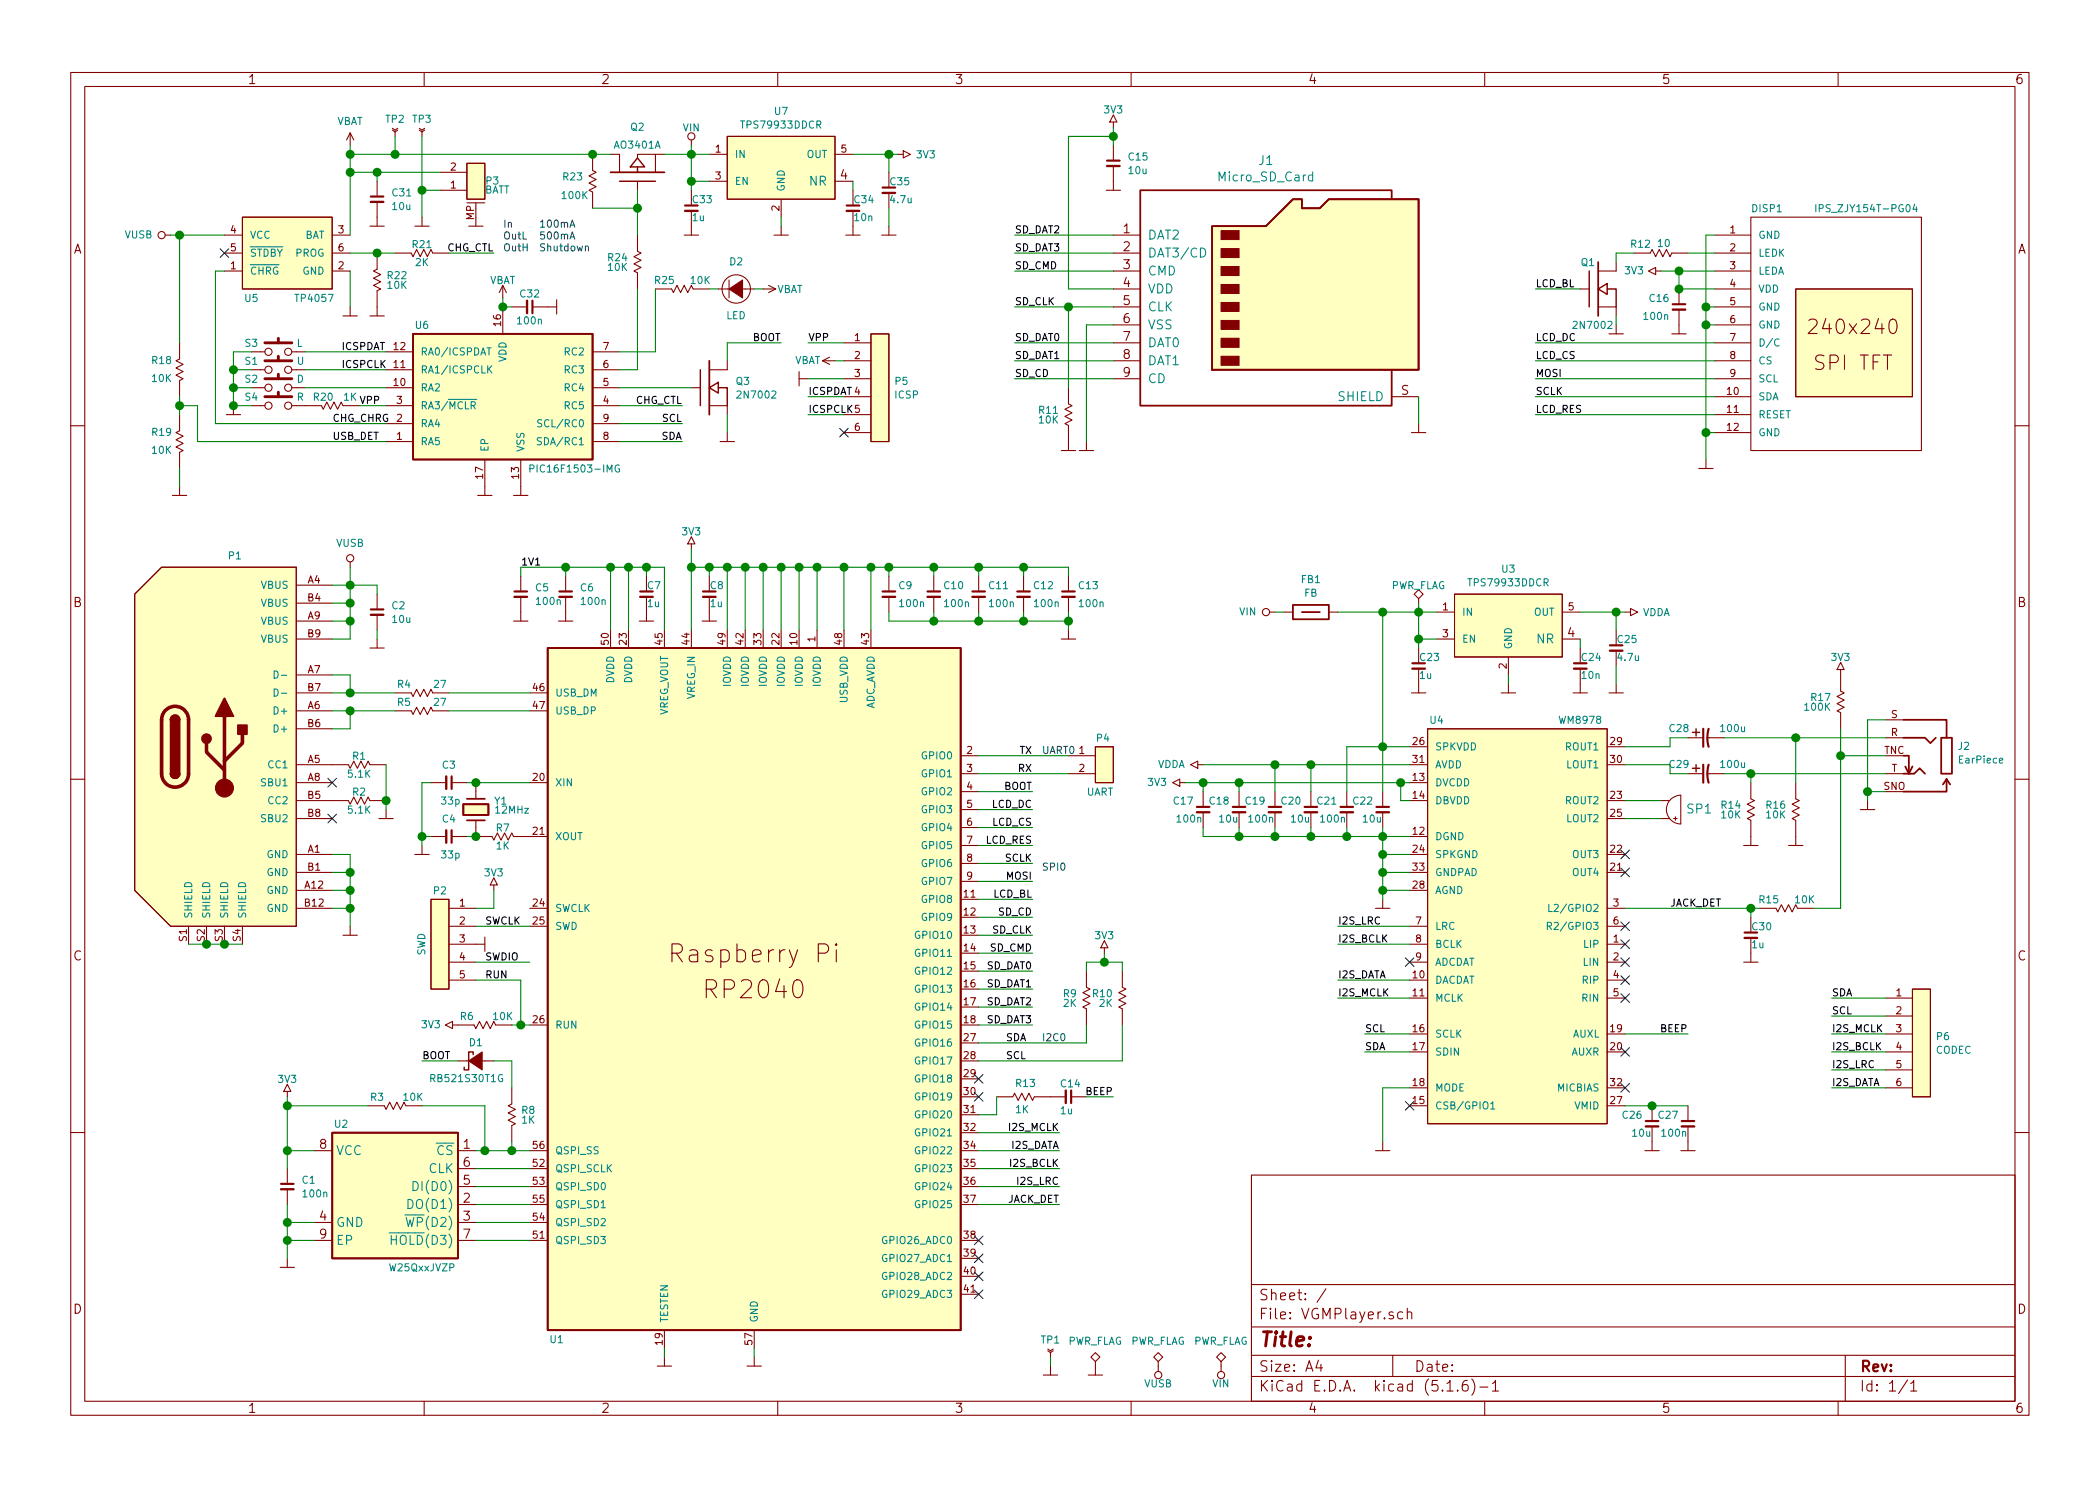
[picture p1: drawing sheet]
<svg xmlns="http://www.w3.org/2000/svg" width="297mm" height="210mm" viewBox="0 0 297 210" stroke-linecap="round" stroke-linejoin="round" font-family="sans-serif">
<defs><g id="words">
<g font-size="3.5" fill="#840000">
<text x="95.8" y="136.2">Raspberry Pi</text>
<text x="100.3" y="141.3">RP2040</text>
</g>
<g font-size="2.8" fill="#840000">
<text x="256.6" y="47.3">240x240</text>
<text x="256.8" y="52.4">SPI TFT</text>
<text x="178" y="190.5">Title:</text>
</g>
<g font-size="2.1" fill="#840000">
<text x="178" y="184">Sheet: /</text>
<text x="178" y="186.7">File: VGMPlayer.sch</text>
<text x="178" y="196.9">KiCad E.D.A. kicad (5.1.6)-1</text>
<text x="178" y="194.1">Size: A4</text>
<text x="200" y="194.1">Date:</text>
<text x="263" y="194.1">Rev:</text>
<text x="263" y="196.9">Id: 1/1</text>
</g>
<g font-size="1.8" fill="#840000">
<text x="35" y="11.9">1</text>
<text x="85" y="11.9">2</text>
<text x="135" y="11.9">3</text>
<text x="185" y="11.9">4</text>
<text x="235" y="11.9">5</text>
<text x="285" y="11.9">6</text>
<text x="118.9" y="25.4">4</text>
<text x="10.4" y="35.9">A</text>
<text x="158.9" y="33">1</text>
<text x="158.9" y="35.6">2</text>
<text x="285.4" y="35.9">A</text>
<text x="158.9" y="38.1">3</text>
<text x="158.9" y="40.6">4</text>
<text x="158.9" y="43.2">5</text>
<text x="158.9" y="45.7">6</text>
<text x="158.9" y="48.3">7</text>
<text x="158.9" y="50.8">8</text>
<text x="158.9" y="53.3">9</text>
<text x="198.2" y="55.9">S</text>
<text x="10.4" y="85.9">B</text>
<text x="285.4" y="85.9">B</text>
<text x="221.8" y="90.2">4</text>
<text x="10.4" y="135.9">C</text>
<text x="285.4" y="135.9">C</text>
<text x="45.2" y="162.6">8</text>
<text x="65.6" y="162.6">1</text>
<text x="65.6" y="167.6">5</text>
<text x="65.6" y="165.1">6</text>
<text x="45.2" y="172.7">4</text>
<text x="65.6" y="170.2">2</text>
<text x="65.6" y="172.7">3</text>
<text x="45.2" y="175.3">9</text>
<text x="65.6" y="175.3">7</text>
<text x="10.4" y="185.9">D</text>
<text x="285.4" y="185.9">D</text>
<text x="35" y="199.9">1</text>
<text x="85" y="199.9">2</text>
<text x="135" y="199.9">3</text>
<text x="185" y="199.9">4</text>
<text x="235" y="199.9">5</text>
<text x="285" y="199.9">6</text>
</g>
<g font-size="1.8" fill="#008484">
<text x="178.1" y="23.4">J1</text>
<text x="114.5" y="26.3">NR</text>
<text x="172.5" y="25.7">Micro_SD_Card</text>
<text x="162.3" y="33.9">DAT2</text>
<text x="162.3" y="36.4">DAT3/CD</text>
<text x="162.3" y="39">CMD</text>
<text x="162.3" y="41.5">VDD</text>
<text x="162.3" y="44.1">CLK</text>
<text x="162.3" y="46.6">VSS</text>
<text x="162.3" y="49.1">DAT0</text>
<text x="162.3" y="51.7">DAT1</text>
<text x="162.3" y="54.2">CD</text>
<text x="189.4" y="56.8">SHIELD</text>
<text x="217.4" y="91.1">NR</text>
<text x="238.7" y="115.1">SP1</text>
<text x="47.5" y="163.4">VCC</text>
<text x="60.6" y="166">CLK</text>
<text x="61.8" y="163.4">CS</text>
<text x="47.5" y="173.6">GND</text>
<text x="58" y="173.6">WP(D2)</text>
<text x="58.2" y="171.1">DO(D1)</text>
<text x="59.1" y="168.5">DI(D0)</text>
<text x="47.5" y="176.1">EP</text>
<text x="55.8" y="176.1">HOLD(D3)</text>
</g>
<g font-size="1.4" fill="#008484">
<text x="47.6" y="17.7">VBAT</text>
<text x="54.6" y="17.4">TP2</text>
<text x="58.4" y="17.4">TP3</text>
<text x="109.6" y="16.3">U7</text>
<text x="156.2" y="16">3V3</text>
<text x="87" y="21">AO3401A</text>
<text x="89.2" y="18.5">Q2</text>
<text x="96.6" y="18.6">VIN</text>
<text x="103.9" y="22.3">IN</text>
<text x="105.1" y="18.2">TPS79933DDCR</text>
<text x="114.1" y="22.3">OUT</text>
<text x="129.7" y="22.4">3V3</text>
<text x="159.7" y="22.7">C15</text>
<text x="55.5" y="27.8">C31</text>
<text x="55.6" y="29.7">10u</text>
<text x="68.5" y="27.4">BATT</text>
<text x="68.8" y="26.1">P3</text>
<text x="79.6" y="28.2">100K</text>
<text x="79.7" y="25.5">R23</text>
<text x="98" y="28.7">C33</text>
<text x="103.9" y="26.2">EN</text>
<text x="111" y="27.2" transform="rotate(-90 111 27.2)">GND</text>
<text x="120.9" y="28.7">C34</text>
<text x="126" y="26.2">C35</text>
<text x="126.1" y="28.7">4.7u</text>
<text x="159.7" y="24.6">10u</text>
<text x="17.7" y="33.7">VUSB</text>
<text x="35.3" y="33.8">VCC</text>
<text x="43.1" y="33.8">BAT</text>
<text x="58.4" y="35.1">R21</text>
<text x="98" y="31.3">1u</text>
<text x="120.9" y="31.3">10n</text>
<text x="230.8" y="35">R12</text>
<text x="234.6" y="34.9">10</text>
<text x="247.9" y="30">DISP1</text>
<text x="248.7" y="33.8">GND</text>
<text x="257.5" y="30">IPS_ZJY154T-PG04</text>
<text x="35.3" y="38.9">CHRG</text>
<text x="35.3" y="36.3">STDBY</text>
<text x="41.8" y="36.3">PROG</text>
<text x="42.8" y="38.9">GND</text>
<text x="54.9" y="39.5">R22</text>
<text x="54.9" y="40.9">10K</text>
<text x="58.8" y="37.6">2K</text>
<text x="69.2" y="40.2">VBAT</text>
<text x="86.1" y="37">R24</text>
<text x="86.1" y="38.3">10K</text>
<text x="92.7" y="40.2">R25</text>
<text x="97.8" y="40.2">10K</text>
<text x="103.3" y="37.5">D2</text>
<text x="109.8" y="41.4">VBAT</text>
<text x="223.7" y="37.6">Q1</text>
<text x="229.9" y="38.8">3V3</text>
<text x="248.7" y="36.3">LEDK</text>
<text x="248.7" y="38.9">LEDA</text>
<text x="248.7" y="41.4">VDD</text>
<text x="34.7" y="42.7">U5</text>
<text x="42" y="42.7">TP4057</text>
<text x="58.8" y="46.5">U6</text>
<text x="73.3" y="45.9">100n</text>
<text x="73.6" y="42.1">C32</text>
<text x="102.7" y="45.2">LED</text>
<text x="222.8" y="46.5">2N7002</text>
<text x="232.6" y="45.3">100n</text>
<text x="233.4" y="42.7">C16</text>
<text x="248.7" y="43.9">GND</text>
<text x="248.7" y="46.5">GND</text>
<text x="21.6" y="51.5">R18</text>
<text x="34.7" y="51.6">S1</text>
<text x="34.7" y="49.1">S3</text>
<text x="42" y="49.1">L</text>
<text x="42" y="51.6">U</text>
<text x="59.4" y="52.8">RA1/ICSPCLK</text>
<text x="59.4" y="50.3">RA0/ICSPDAT</text>
<text x="71.6" y="51.3" transform="rotate(-90 71.6 51.3)">VDD</text>
<text x="80" y="52.8">RC3</text>
<text x="80" y="50.3">RC2</text>
<text x="112.3" y="51.5">VBAT</text>
<text x="248.7" y="49">D/C</text>
<text x="248.7" y="51.6">CS</text>
<text x="21.6" y="54">10K</text>
<text x="34.7" y="54.1">S2</text>
<text x="34.7" y="56.7">S4</text>
<text x="42" y="54.1">D</text>
<text x="42" y="56.7">R</text>
<text x="44.4" y="56.7">R20</text>
<text x="48.6" y="56.7">1K</text>
<text x="59.4" y="55.4">RA2</text>
<text x="59.4" y="57.9">RA3/MCLR</text>
<text x="80" y="57.9">RC5</text>
<text x="80" y="55.4">RC4</text>
<text x="104.1" y="54.5">Q3</text>
<text x="104.5" y="56.4">2N7002</text>
<text x="126.6" y="56.4">ICSP</text>
<text x="126.6" y="54.5">P5</text>
<text x="147" y="58.5">R11</text>
<text x="147" y="59.9">10K</text>
<text x="248.7" y="56.6">SDA</text>
<text x="248.7" y="59.2">RESET</text>
<text x="248.7" y="54.1">SCL</text>
<text x="21.6" y="61.7">R19</text>
<text x="21.6" y="64.2">10K</text>
<text x="59.4" y="63">RA5</text>
<text x="59.4" y="60.4">RA4</text>
<text x="69.1" y="64" transform="rotate(-90 69.1 64)">EP</text>
<text x="74.2" y="64" transform="rotate(-90 74.2 64)">VSS</text>
<text x="76.6" y="63">SDA/RC1</text>
<text x="76.8" y="60.4">SCL/RC0</text>
<text x="248.7" y="61.7">GND</text>
<text x="75.7" y="66.8">PIC16F1503-IMG</text>
<text x="47.6" y="77.4">VUSB</text>
<text x="96.5" y="75.7">3V3</text>
<text x="32.4" y="79.1">P1</text>
<text x="37" y="83.3">VBUS</text>
<text x="75.8" y="83.7">C5</text>
<text x="82.1" y="83.7">C6</text>
<text x="91.6" y="83.4">C7</text>
<text x="100.5" y="83.4">C8</text>
<text x="127.2" y="83.4">C9</text>
<text x="133.6" y="83.4">C10</text>
<text x="140" y="83.4">C11</text>
<text x="146.3" y="83.4">C12</text>
<text x="152.7" y="83.4">C13</text>
<text x="184.1" y="82.5">FB1</text>
<text x="196.7" y="83.4">PWR_FLAG</text>
<text x="208" y="83">TPS79933DDCR</text>
<text x="212.5" y="81">U3</text>
<text x="37" y="88.4">VBUS</text>
<text x="37" y="85.8">VBUS</text>
<text x="55.5" y="86.2">C2</text>
<text x="55.6" y="88.1">10u</text>
<text x="76" y="85.6">100n</text>
<text x="82.3" y="85.6">100n</text>
<text x="91.6" y="85.9">1u</text>
<text x="100.5" y="85.9">1u</text>
<text x="127.4" y="85.9">100n</text>
<text x="133.7" y="85.9">100n</text>
<text x="140.1" y="85.9">100n</text>
<text x="146.4" y="85.9">100n</text>
<text x="152.8" y="85.9">100n</text>
<text x="175.3" y="87.1">VIN</text>
<text x="184.5" y="84.4">FB</text>
<text x="206.8" y="87.1">IN</text>
<text x="217" y="87.1">OUT</text>
<text x="232.3" y="87.2">VDDA</text>
<text x="37" y="90.9">VBUS</text>
<text x="200.9" y="93.5">C23</text>
<text x="206.8" y="90.9">EN</text>
<text x="213.9" y="91.9" transform="rotate(-90 213.9 91.9)">GND</text>
<text x="223.8" y="93.5">C24</text>
<text x="228.9" y="91">C25</text>
<text x="228.9" y="93.5">4.7u</text>
<text x="259.1" y="93.5">3V3</text>
<text x="39" y="101.1">D+</text>
<text x="56.3" y="99.9">R5</text>
<text x="56.3" y="97.3">R4</text>
<text x="61.4" y="99.9">27</text>
<text x="61.4" y="97.3">27</text>
<text x="78.5" y="98.5">USB_DM</text>
<text x="78.5" y="101.1">USB_DP</text>
<text x="86.9" y="96.7" transform="rotate(-90 86.9 96.7)">DVDD</text>
<text x="89.4" y="96.7" transform="rotate(-90 89.4 96.7)">DVDD</text>
<text x="94.5" y="101.4" transform="rotate(-90 94.5 101.4)">VREG_VOUT</text>
<text x="98.3" y="98.9" transform="rotate(-90 98.3 98.9)">VREG_IN</text>
<text x="103.4" y="97.2" transform="rotate(-90 103.4 97.2)">IOVDD</text>
<text x="105.9" y="97.2" transform="rotate(-90 105.9 97.2)">IOVDD</text>
<text x="108.5" y="97.2" transform="rotate(-90 108.5 97.2)">IOVDD</text>
<text x="111" y="97.2" transform="rotate(-90 111 97.2)">IOVDD</text>
<text x="113.5" y="97.2" transform="rotate(-90 113.5 97.2)">IOVDD</text>
<text x="116.1" y="97.2" transform="rotate(-90 116.1 97.2)">IOVDD</text>
<text x="119.9" y="99.5" transform="rotate(-90 119.9 99.5)">USB_VDD</text>
<text x="123.7" y="100.6" transform="rotate(-90 123.7 100.6)">ADC_AVDD</text>
<text x="200.9" y="96.1">1u</text>
<text x="223.8" y="96.1">10n</text>
<text x="255.4" y="100.6">100K</text>
<text x="256.2" y="99.2">R17</text>
<text x="39" y="103.6">D+</text>
<text x="49.9" y="107.5">R1</text>
<text x="130.6" y="107.4">GPIO0</text>
<text x="155.1" y="104.9">P4</text>
<text x="202.3" y="102.4">U4</text>
<text x="202.9" y="106.2">SPKVDD</text>
<text x="220.7" y="102.4">WM8978</text>
<text x="221.5" y="106.2">ROUT1</text>
<text x="236.2" y="103.6">C28</text>
<text x="243.5" y="103.6">100u</text>
<text x="277" y="106.1">J2</text>
<text x="37.1" y="111.2">SBU1</text>
<text x="38.1" y="108.7">CC1</text>
<text x="38.1" y="113.8">CC2</text>
<text x="49.3" y="110">5.1K</text>
<text x="49.9" y="112.6">R2</text>
<text x="62.5" y="113.8">33p</text>
<text x="62.6" y="108.8">C3</text>
<text x="70" y="113.8">Y1</text>
<text x="78.5" y="111.2">XIN</text>
<text x="130.6" y="110">GPIO1</text>
<text x="130.6" y="112.5">GPIO2</text>
<text x="153.6" y="112.6">UART</text>
<text x="162.4" y="111.2">3V3</text>
<text x="163.7" y="108.7">VDDA</text>
<text x="166.1" y="113.8">C17</text>
<text x="171.1" y="113.8">C18</text>
<text x="176.2" y="113.8">C19</text>
<text x="181.3" y="113.8">C20</text>
<text x="186.4" y="113.8">C21</text>
<text x="191.5" y="113.8">C22</text>
<text x="202.9" y="111.2">DVCDD</text>
<text x="202.9" y="113.8">DBVDD</text>
<text x="202.9" y="108.7">AVDD</text>
<text x="221.5" y="113.8">ROUT2</text>
<text x="221.7" y="108.7">LOUT1</text>
<text x="236.2" y="108.7">C29</text>
<text x="243.5" y="108.7">100u</text>
<text x="277.2" y="108">EarPiece</text>
<text x="37.1" y="116.3">SBU2</text>
<text x="49.3" y="115.1">5.1K</text>
<text x="62.6" y="116.4">C4</text>
<text x="70.2" y="115.1">12MHz</text>
<text x="70.2" y="117.6">R7</text>
<text x="78.5" y="118.9">XOUT</text>
<text x="130.6" y="115.1">GPIO3</text>
<text x="130.6" y="117.6">GPIO4</text>
<text x="166.6" y="116.4">100n</text>
<text x="172.5" y="116.4">10u</text>
<text x="176.8" y="116.4">100n</text>
<text x="182.7" y="116.4">10u</text>
<text x="186.9" y="116.4">100n</text>
<text x="192.9" y="116.4">10u</text>
<text x="202.9" y="118.9">DGND</text>
<text x="221.7" y="116.3">LOUT2</text>
<text x="243.5" y="114.4">R14</text>
<text x="243.5" y="115.8">10K</text>
<text x="249.9" y="114.4">R16</text>
<text x="249.9" y="115.8">10K</text>
<text x="37.7" y="121.4">GND</text>
<text x="37.7" y="123.9">GND</text>
<text x="62.5" y="121.5">33p</text>
<text x="68.6" y="124">3V3</text>
<text x="70.2" y="120.2">1K</text>
<text x="130.6" y="120.1">GPIO5</text>
<text x="130.6" y="122.7">GPIO6</text>
<text x="130.6" y="125.2">GPIO7</text>
<text x="202.9" y="121.4">SPKGND</text>
<text x="202.9" y="123.9">GNDPAD</text>
<text x="222.5" y="123.9">OUT4</text>
<text x="222.5" y="121.4">OUT3</text>
<text x="27.2" y="130" transform="rotate(-90 27.2 130)">SHIELD</text>
<text x="29.7" y="130" transform="rotate(-90 29.7 130)">SHIELD</text>
<text x="32.3" y="130" transform="rotate(-90 32.3 130)">SHIELD</text>
<text x="34.8" y="130" transform="rotate(-90 34.8 130)">SHIELD</text>
<text x="37.7" y="126.5">GND</text>
<text x="37.7" y="129">GND</text>
<text x="61.4" y="126.5">P2</text>
<text x="78.5" y="129">SWCLK</text>
<text x="78.5" y="131.6">SWD</text>
<text x="130.6" y="127.8">GPIO8</text>
<text x="130.6" y="130.3">GPIO9</text>
<text x="202.9" y="126.5">AGND</text>
<text x="202.9" y="131.6">LRC</text>
<text x="219.8" y="131.6">R2/GPIO3</text>
<text x="219.9" y="129">L2/GPIO2</text>
<text x="247.9" y="131.6">C30</text>
<text x="248.9" y="127.8">R15</text>
<text x="254" y="127.8">10K</text>
<text x="60.1" y="135.2" transform="rotate(-90 60.1 135.2)">SWD</text>
<text x="129.8" y="132.8">GPIO10</text>
<text x="129.8" y="135.4">GPIO11</text>
<text x="129.8" y="137.9">GPIO12</text>
<text x="155" y="132.9">3V3</text>
<text x="202.9" y="134.1">BCLK</text>
<text x="202.9" y="136.6">ADCDAT</text>
<text x="224" y="136.6">LIN</text>
<text x="224.1" y="134.1">LIP</text>
<text x="247.9" y="134.2">1u</text>
<text x="129.8" y="140.5">GPIO13</text>
<text x="129.8" y="143">GPIO14</text>
<text x="150.4" y="141.1">R9</text>
<text x="150.4" y="142.5">2K</text>
<text x="154.6" y="141.1">R10</text>
<text x="155.5" y="142.5">2K</text>
<text x="202.9" y="139.2">DACDAT</text>
<text x="202.9" y="141.7">MCLK</text>
<text x="223.9" y="141.7">RIN</text>
<text x="224" y="139.2">RIP</text>
<text x="59.7" y="145.5">3V3</text>
<text x="65.2" y="144.3">R6</text>
<text x="66.4" y="148">D1</text>
<text x="69.8" y="144.3">10K</text>
<text x="78.5" y="145.5">RUN</text>
<text x="129.8" y="145.5">GPIO15</text>
<text x="129.8" y="148.1">GPIO16</text>
<text x="202.9" y="146.8">SCLK</text>
<text x="202.9" y="149.3">SDIN</text>
<text x="222.3" y="149.3">AUXR</text>
<text x="222.5" y="146.8">AUXL</text>
<text x="273.8" y="149.1">CODEC</text>
<text x="274" y="147.2">P6</text>
<text x="39.4" y="153.2">3V3</text>
<text x="52.5" y="155.7">R3</text>
<text x="57.1" y="155.7">10K</text>
<text x="61.2" y="153.1">RB521S30T1G</text>
<text x="129.8" y="150.6">GPIO17</text>
<text x="129.8" y="153.2">GPIO18</text>
<text x="129.8" y="155.7">GPIO19</text>
<text x="143.8" y="153.8">R13</text>
<text x="150.1" y="153.8">C14</text>
<text x="202.9" y="154.4">MODE</text>
<text x="220.3" y="154.4">MICBIAS</text>
<text x="47.4" y="159.6">U2</text>
<text x="73.8" y="157.6">R8</text>
<text x="73.8" y="159">1K</text>
<text x="129.8" y="158.2">GPIO20</text>
<text x="129.8" y="160.8">GPIO21</text>
<text x="143.7" y="157.5">1K</text>
<text x="150.1" y="157.7">1u</text>
<text x="202.9" y="157">CSB/GPIO1</text>
<text x="222.8" y="157">VMID</text>
<text x="229.6" y="158.3">C26</text>
<text x="231" y="160.8">10u</text>
<text x="234.6" y="158.3">C27</text>
<text x="235.2" y="160.8">100n</text>
<text x="42.8" y="167.5">C1</text>
<text x="78.5" y="165.9">QSPI_SCLK</text>
<text x="78.5" y="163.3">QSPI_SS</text>
<text x="129.8" y="163.3">GPIO22</text>
<text x="129.8" y="165.9">GPIO23</text>
<text x="43" y="169.4">100n</text>
<text x="78.5" y="168.4">QSPI_SD0</text>
<text x="78.5" y="173.5">QSPI_SD2</text>
<text x="78.5" y="170.9">QSPI_SD1</text>
<text x="129.8" y="168.4">GPIO24</text>
<text x="129.8" y="170.9">GPIO25</text>
<text x="55.1" y="179.9">W25QxxJVZP</text>
<text x="78.5" y="176">QSPI_SD3</text>
<text x="125.1" y="176">GPIO26_ADC0</text>
<text x="125.1" y="178.6">GPIO27_ADC1</text>
<text x="125.1" y="181.1">GPIO28_ADC2</text>
<text x="125.1" y="183.6">GPIO29_ADC3</text>
<text x="77.9" y="190">U1</text>
<text x="94.5" y="187.2" transform="rotate(-90 94.5 187.2)">TESTEN</text>
<text x="107.2" y="187.2" transform="rotate(-90 107.2 187.2)">GND</text>
<text x="147.3" y="190.1">TP1</text>
<text x="151" y="190.3">PWR_FLAG</text>
<text x="159.9" y="190.3">PWR_FLAG</text>
<text x="168.8" y="190.3">PWR_FLAG</text>
<text x="161.9" y="196.3">VUSB</text>
<text x="171.5" y="196.3">VIN</text>
</g>
<g font-size="1.4" fill="#840000">
<text x="101.2" y="21.6">1</text>
<text x="119" y="21.6">5</text>
<text x="63.8" y="26.7">1</text>
<text x="63.8" y="24.1">2</text>
<text x="101.2" y="25.4">3</text>
<text x="110.2" y="29.8" transform="rotate(-90 110.2 29.8)">2</text>
<text x="32.6" y="33">4</text>
<text x="32.6" y="35.6">5</text>
<text x="47.9" y="33">3</text>
<text x="47.9" y="35.6">6</text>
<text x="67.1" y="31.2" transform="rotate(-90 67.1 31.2)">MP</text>
<text x="244.7" y="33">1</text>
<text x="244.7" y="35.6">2</text>
<text x="32.6" y="38.1">1</text>
<text x="47.9" y="38.1">2</text>
<text x="244.7" y="38.1">3</text>
<text x="244.7" y="40.6">4</text>
<text x="70.9" y="46.1" transform="rotate(-90 70.9 46.1)">16</text>
<text x="244.7" y="43.2">5</text>
<text x="244.7" y="45.7">6</text>
<text x="55.7" y="52.1">11</text>
<text x="55.7" y="49.5">12</text>
<text x="85.3" y="52.1">6</text>
<text x="85.3" y="49.5">7</text>
<text x="120.9" y="48.3">1</text>
<text x="120.9" y="50.8">2</text>
<text x="120.9" y="53.3">3</text>
<text x="244.7" y="48.3">7</text>
<text x="244.7" y="50.8">8</text>
<text x="244.7" y="53.3">9</text>
<text x="55.7" y="54.6">10</text>
<text x="56.1" y="59.7">2</text>
<text x="56.1" y="57.1">3</text>
<text x="85.3" y="57.1">4</text>
<text x="85.3" y="54.6">5</text>
<text x="85.3" y="59.7">9</text>
<text x="244.3" y="55.9">10</text>
<text x="244.3" y="58.4">11</text>
<text x="56.1" y="62.2">1</text>
<text x="85.3" y="62.2">8</text>
<text x="120.9" y="61">6</text>
<text x="244.3" y="61">12</text>
<text x="68.3" y="67.7" transform="rotate(-90 68.3 67.7)">17</text>
<text x="73.4" y="67.7" transform="rotate(-90 73.4 67.7)">13</text>
<text x="43.6" y="82.5">A4</text>
<text x="43.6" y="87.6">A9</text>
<text x="43.6" y="85.1">B4</text>
<text x="204.1" y="86.4">1</text>
<text x="221.9" y="86.4">5</text>
<text x="43.6" y="95.2">A7</text>
<text x="43.6" y="90.2">B9</text>
<text x="86.1" y="91.2" transform="rotate(-90 86.1 91.2)">50</text>
<text x="88.6" y="91.2" transform="rotate(-90 88.6 91.2)">23</text>
<text x="93.7" y="91.2" transform="rotate(-90 93.7 91.2)">45</text>
<text x="97.5" y="91.2" transform="rotate(-90 97.5 91.2)">44</text>
<text x="102.6" y="91.2" transform="rotate(-90 102.6 91.2)">49</text>
<text x="105.2" y="91.2" transform="rotate(-90 105.2 91.2)">42</text>
<text x="107.7" y="91.2" transform="rotate(-90 107.7 91.2)">33</text>
<text x="110.2" y="91.2" transform="rotate(-90 110.2 91.2)">22</text>
<text x="112.8" y="91.2" transform="rotate(-90 112.8 91.2)">10</text>
<text x="115.3" y="90.8" transform="rotate(-90 115.3 90.8)">1</text>
<text x="119.1" y="91.2" transform="rotate(-90 119.1 91.2)">48</text>
<text x="122.9" y="91.2" transform="rotate(-90 122.9 91.2)">43</text>
<text x="204.1" y="90.2">3</text>
<text x="213.1" y="94.6" transform="rotate(-90 213.1 94.6)">2</text>
<text x="43.6" y="100.3">A6</text>
<text x="43.6" y="97.8">B7</text>
<text x="75.4" y="97.8">46</text>
<text x="75.4" y="100.3">47</text>
<text x="267.5" y="101.6">S</text>
<text x="43.6" y="107.9">A5</text>
<text x="43.6" y="102.9">B6</text>
<text x="136.8" y="106.7">2</text>
<text x="152.7" y="106.7">1</text>
<text x="199.9" y="105.4">26</text>
<text x="199.9" y="107.9">31</text>
<text x="227.8" y="105.4">29</text>
<text x="227.8" y="107.9">30</text>
<text x="266.5" y="106.7">TNC</text>
<text x="267.5" y="104.1">R</text>
<text x="43.6" y="110.5">A8</text>
<text x="43.6" y="113">B5</text>
<text x="75.4" y="110.5">20</text>
<text x="136.8" y="109.2">3</text>
<text x="136.8" y="111.8">4</text>
<text x="152.7" y="109.2">2</text>
<text x="199.9" y="110.5">13</text>
<text x="199.9" y="113">14</text>
<text x="227.8" y="113">23</text>
<text x="266.4" y="111.8">SNO</text>
<text x="267.5" y="109.2">T</text>
<text x="43.6" y="115.6">B8</text>
<text x="75.4" y="118.1">21</text>
<text x="136.8" y="114.3">5</text>
<text x="136.8" y="116.8">6</text>
<text x="136.8" y="119.4">7</text>
<text x="199.9" y="118.1">12</text>
<text x="227.8" y="115.6">25</text>
<text x="43.2" y="125.7">A12</text>
<text x="43.6" y="120.6">A1</text>
<text x="43.6" y="123.2">B1</text>
<text x="136.8" y="121.9">8</text>
<text x="136.8" y="124.5">9</text>
<text x="199.9" y="120.6">24</text>
<text x="199.9" y="125.7">28</text>
<text x="199.9" y="123.2">33</text>
<text x="227.8" y="123.2">21</text>
<text x="227.8" y="120.6">22</text>
<text x="43.2" y="128.3">B12</text>
<text x="65" y="128.3">1</text>
<text x="65" y="130.8">2</text>
<text x="75.4" y="128.3">24</text>
<text x="75.4" y="130.8">25</text>
<text x="136.4" y="127">11</text>
<text x="136.4" y="129.5">12</text>
<text x="200.3" y="130.8">7</text>
<text x="228.2" y="128.3">3</text>
<text x="228.2" y="130.8">6</text>
<text x="26.4" y="133.2" transform="rotate(-90 26.4 133.2)">S1</text>
<text x="29" y="133.2" transform="rotate(-90 29 133.2)">S2</text>
<text x="31.5" y="133.2" transform="rotate(-90 31.5 133.2)">S3</text>
<text x="34" y="133.2" transform="rotate(-90 34 133.2)">S4</text>
<text x="65" y="133.3">3</text>
<text x="65" y="135.9">4</text>
<text x="136.4" y="132.1">13</text>
<text x="136.4" y="134.6">14</text>
<text x="136.4" y="137.2">15</text>
<text x="200.3" y="133.3">8</text>
<text x="200.3" y="135.9">9</text>
<text x="228.2" y="133.3">1</text>
<text x="228.2" y="135.9">2</text>
<text x="65" y="138.4">5</text>
<text x="136.4" y="139.7">16</text>
<text x="136.4" y="142.2">17</text>
<text x="199.9" y="138.4">10</text>
<text x="199.9" y="141">11</text>
<text x="228.2" y="138.4">4</text>
<text x="228.2" y="141">5</text>
<text x="268.2" y="141">1</text>
<text x="268.2" y="143.5">2</text>
<text x="75.4" y="144.8">26</text>
<text x="136.4" y="144.8">18</text>
<text x="136.4" y="147.3">27</text>
<text x="136.4" y="149.9">28</text>
<text x="199.9" y="146">16</text>
<text x="199.9" y="148.6">17</text>
<text x="227.8" y="146">19</text>
<text x="227.8" y="148.6">20</text>
<text x="268.2" y="146">3</text>
<text x="268.2" y="148.6">4</text>
<text x="136.4" y="152.4">29</text>
<text x="136.4" y="154.9">30</text>
<text x="199.9" y="153.7">18</text>
<text x="227.8" y="153.7">32</text>
<text x="268.2" y="151.1">5</text>
<text x="268.2" y="153.7">6</text>
<text x="136.4" y="157.5">31</text>
<text x="136.4" y="160">32</text>
<text x="199.9" y="156.2">15</text>
<text x="227.8" y="156.2">27</text>
<text x="75.4" y="165.1">52</text>
<text x="75.4" y="167.6">53</text>
<text x="75.4" y="162.6">56</text>
<text x="136.4" y="162.6">34</text>
<text x="136.4" y="165.1">35</text>
<text x="136.4" y="167.6">36</text>
<text x="75.4" y="172.7">54</text>
<text x="75.4" y="170.2">55</text>
<text x="136.4" y="170.2">37</text>
<text x="75.4" y="175.3">51</text>
<text x="136.4" y="175.3">38</text>
<text x="136.4" y="177.8">39</text>
<text x="136.4" y="180.3">40</text>
<text x="136.4" y="182.9">41</text>
<text x="93.7" y="190.3" transform="rotate(-90 93.7 190.3)">19</text>
<text x="106.4" y="190.3" transform="rotate(-90 106.4 190.3)">57</text>
</g>
<g font-size="1.4">
<text x="63.2" y="35.6">CHG_CTL</text>
<text x="143.5" y="33">SD_DAT2</text>
<text x="143.5" y="35.6">SD_DAT3</text>
<text x="143.5" y="38.1">SD_CMD</text>
<text x="217.2" y="40.6">LCD_BL</text>
<text x="143.5" y="43.2">SD_CLK</text>
<text x="48.3" y="52.1">ICSPCLK</text>
<text x="48.3" y="49.5">ICSPDAT</text>
<text x="106.4" y="48.3">BOOT</text>
<text x="114.3" y="48.3">VPP</text>
<text x="143.5" y="48.3">SD_DAT0</text>
<text x="143.5" y="53.3">SD_CD</text>
<text x="143.5" y="50.8">SD_DAT1</text>
<text x="217.2" y="53.3">MOSI</text>
<text x="217.2" y="48.3">LCD_DC</text>
<text x="217.2" y="50.8">LCD_CS</text>
<text x="47" y="59.7">CHG_CHRG</text>
<text x="50.8" y="57.1">VPP</text>
<text x="89.8" y="57.1">CHG_CTL</text>
<text x="93.7" y="59.7">SCL</text>
<text x="114.3" y="55.9">ICSPDAT 4</text>
<text x="114.3" y="58.4">ICSPCLK 5</text>
<text x="217.2" y="58.4">LCD_RES</text>
<text x="217.2" y="55.9">SCLK</text>
<text x="47" y="62.2">USB_DET</text>
<text x="93.5" y="62.2">SDA</text>
<text x="73.7" y="80">1V1</text>
<text x="144.2" y="106.7">TX</text>
<text x="142" y="111.8">BOOT</text>
<text x="144.1" y="109.2">RX</text>
<text x="139.4" y="119.4">LCD_RES</text>
<text x="140.3" y="114.3">LCD_DC</text>
<text x="140.4" y="116.8">LCD_CS</text>
<text x="142.2" y="121.9">SCLK</text>
<text x="142.4" y="124.5">MOSI</text>
<text x="68.6" y="130.8">SWCLK</text>
<text x="140.5" y="127">LCD_BL</text>
<text x="141.2" y="129.5">SD_CD</text>
<text x="189.2" y="130.8">I2S_LRC</text>
<text x="236.2" y="128.3">JACK_DET</text>
<text x="68.6" y="135.9">SWDIO</text>
<text x="139.6" y="137.2">SD_DAT0</text>
<text x="140.1" y="134.6">SD_CMD</text>
<text x="140.4" y="132.1">SD_CLK</text>
<text x="189.2" y="133.3">I2S_BCLK</text>
<text x="68.6" y="138.4">RUN</text>
<text x="139.6" y="139.7">SD_DAT1</text>
<text x="139.6" y="142.2">SD_DAT2</text>
<text x="189.2" y="138.4">I2S_DATA</text>
<text x="189.2" y="141">I2S_MCLK</text>
<text x="259.1" y="143.5">SCL</text>
<text x="259.1" y="141">SDA</text>
<text x="59.7" y="149.9">BOOT</text>
<text x="139.6" y="144.8">SD_DAT3</text>
<text x="142.2" y="147.3">SDA</text>
<text x="142.2" y="149.9">SCL</text>
<text x="193" y="146">SCL</text>
<text x="193" y="148.6">SDA</text>
<text x="234.9" y="146">BEEP</text>
<text x="259.1" y="148.6">I2S_BCLK</text>
<text x="259.1" y="146">I2S_MCLK</text>
<text x="153.6" y="154.9">BEEP</text>
<text x="259.1" y="151.1">I2S_LRC</text>
<text x="259.1" y="153.7">I2S_DATA</text>
<text x="142.9" y="160">I2S_MCLK</text>
<text x="143" y="165.1">I2S_BCLK</text>
<text x="143" y="162.6">I2S_DATA</text>
<text x="144" y="167.6">I2S_LRC</text>
<text x="142.4" y="170.2">JACK_DET</text>
</g>
<g font-size="1.4" fill="#0000c2">
<text x="71.1" y="32.2">In</text>
<text x="71.1" y="33.9">OutL</text>
<text x="71.1" y="35.6">OutH</text>
<text x="76.2" y="32.2">100mA</text>
<text x="76.2" y="33.9">500mA</text>
<text x="76.2" y="35.6">Shutdown</text>
<text x="147.3" y="106.7">UART0</text>
<text x="147.3" y="123.2">SPI0</text>
<text x="147.3" y="147.3">I2C0</text>
</g>
</g></defs>
<g fill="none" stroke="#840000" stroke-width=".15">
<path d="M10 10.3h277v189.9h-277zM12 12.2h273v186.1h-273zM49 19.8l.5-1 .5 1M49.5 18.8v1.8M55.5 18.4l.4 .3M55.5 18.2l.4 .2 .4-.2M55.9 18.7v.6M56.3 18.4l-.4 .3M59.3 18.4l.4 .3M59.3 18.2l.4 .2 .4-.2M59.7 18.7v.6M60 10.3v1.9"/>
<path d="M60.1 18.4l-.4 .3M97.8 19.8v.8M102.9 19.3h15.2v8.9h-15.2zM110 10.3v1.9M157.5 16.3l.5 1h-1zM157.5 17.3v.7M160 10.3v1.9M210 10.3v1.9M260 10.3v1.9M23.4 33.3h.7M31.7 33.3h2.6M31.7 35.8h2.6"/>
<path d="M31.7 38.3h2.6M34.3 30.7h12.7v10.2h-12.7zM47 33.3h2.5M47 35.8h2.5M47 38.3h2.5M52.3 32h2.1M53.3 35.8v2.3l-.5 .2 1 .6-1 .5 1 .5-1 .5 1 .5-.5 .2v3.6M53.3 25.6v2.1M53.3 28.7v3.3M55.9 35.8h2.3l.2 .5 .5-1 .5 1 .5-1 .6 1 .5-1 .2 .5h2.3M58.7 32h2M59.7 30.7v1.3"/>
<path d="M62.2 26.9h3.8M62.2 24.4h3.8M66 23.1h2.6v5.1h-2.6zM66 28.7h2.6M66.3 32h2M67.3 30.7v1.3M83.8 21.8v2.3l.5 .3-1 .5 1 .5-1 .5 1 .5-1 .5 .5 .3v2.3M86.4 21.8h1.2v2.6M90.2 33.3v2.3l.5 .2-1 .5 1 .5-1 .5 1 .5-1 .5 .5 .3v2.3M90.2 25.6v1.3M92.7 21.8h-2.5v.5M92.7 21.8h1.3"/>
<path d="M92.7 21.8v2.6M96.8 33.3h2M97.8 26.9v2.1M97.8 30v3.3M100.3 21.8h2.6M100.3 25.6h2.6M103.1 39.6v2.6M109.5 33.3h2M110.5 28.2v2.5M110.5 32v1.3M118.1 21.8h2.5M118.1 25.6h2.5"/>
<path d="M119.6 33.3h2.1M120.6 26.9v2.1M120.6 30v3.3M124.7 33.3h2M125.7 24.4v2M125.7 27.4v2.1M125.7 32v1.3M127 21.8h.8M127.8 21.3l1 .5-1 .5zM156.5 26.9h2M157.5 33.3h3.8M157.5 35.8h3.8"/>
<path d="M157.5 20.6v2M157.5 23.6v3.3M157.5 38.3h3.8M228.6 37.1v1.2h-2.5M231.1 35.8h2.3l.3-.5 .5 1 .5-1 .5 1 .5-1 .5 1 .3-.5h2.3M233.2 38.3l1-.5v1.1zM234.2 38.3h.7M242.6 33.3h5M242.6 35.8h5M242.6 38.3h5M247.6 30.7h24.2v33h-24.2zM25.4 48.5v2.3l-.5 .2 1 .6-1 .5 1 .5-1 .5 1 .5-.5 .2v2.3"/>
<path d="M25.4 58.7v2.3l-.5 .2 1 .5-1 .5 1 .5-1 .5 1 .5-.5 .3v2.3M32 58.7h2M33 57.4v1.3M35.6 57.4h1.9M35.6 52.3h1.9M35.6 54.9h1.9M35.6 49.8h1.9M41.3 57.4h4.2l.2 .5 .5-1 .5 1 .5-1 .6 1 .5-1 .2 .5h2.3M41.3 52.3h1.9M41.3 54.9h1.9M41.3 49.8h1.9M48.5 44.7h2"/>
<path d="M49.5 43.4v1.3M52.3 44.7h2.1M54.6 57.4h3.8M54.6 52.3h3.8M54.6 54.9h3.8M54.6 49.8h3.8M54.6 59.9h3.8M70.6 41.4l.5-1 .5 1M71.1 40.4v1.8M71.1 43.4v3.8M72.4 43.4h2M75.4 43.4h3.3"/>
<path d="M78.7 42.4v2M83.8 57.4h3.8M83.8 52.3h3.8M83.8 54.9h3.8M83.8 49.8h3.8M83.8 59.9h3.8M92.7 40.9h2.3l.2 .5 .6-1 .5 1 .5-1 .5 1 .5-1 .2 .5h2.3M97.8 54.9h1.3M100.3 57.4h2.6v1.3M101.6 40.9h1.3M102.9 40.9h2.5zM102.9 51v1.3h-2.6"/>
<path d="M105.4 40.9h1.3M107.9 40.9h1.8M108.7 40.4l1 .5-1 .5M113 53.6h1.3M113 52.6v2M116.3 51h1.8M117.3 50.5l-1 .5 1 .6M119.4 58.7h3.8M119.4 48.5h3.8M119.4 51h3.8M119.4 53.6h3.8M119.4 56.1h3.8"/>
<path d="M123.2 47.2h2.5v15.3h-2.5zM151.1 54.9v2.2l.5 .3-1 .5 1 .5-1 .5 1 .5-1 .5 .5 .3v3.5M157.5 48.5h3.8M157.5 51h3.8M157.5 53.6h3.8M157.5 40.9h3.8M157.5 43.4h3.8M157.5 46h3.8M196.8 56.1h3.9M200.7 59.9v1.3M223.5 40.9h1.3M226.1 43.4h2.5v1.3"/>
<path d="M227.6 47.2h2M228.6 46v1.2M236.5 47.2h2M237.5 40.9v2M237.5 43.9v3.3M242.6 58.7h5M242.6 48.5h5M242.6 51h5M242.6 53.6h5M242.6 56.1h5M242.6 40.9h5M242.6 43.4h5"/>
<path d="M242.6 46h5M254 40.9h16.5v15.2h-16.5zM10 60.2h2M24.4 70.1h2M25.4 68.8v1.3M49.5 79.5v.8M54.6 62.5h3.8M67.6 70.1h2M68.6 65v5.1M72.6 70.1h2.1M73.7 65v5.1M83.8 62.5h3.8"/>
<path d="M97.8 75.9l.5 1.1h-1zM97.8 77v.7M101.9 62.5h2M102.9 61.2v1.3M119.4 61.2h3.8M150.1 63.7h2M152.7 63.7h2M153.7 62.5v1.2M199.6 61.2h2.1M240.3 66.3h2M241.3 65v1.3M242.6 61.2h5"/>
<path d="M285 60.2h2M19 84.1l3.9-3.8h19v50.8h-17.8l-5.1-5.1zM41.9 87.9h5.1M41.9 98h5.1M41.9 90.4h5.1M41.9 82.8h5.1M41.9 95.5h5.1M41.9 85.3h5.1M52.3 91.7h2.1M53.3 84.1v2M53.3 87.1v2M53.3 90.4v1.3"/>
<path d="M55.9 98h2.3l.2 .5 .5-1 .5 1 .5-1 .6 1 .5-1 .2 .5h2.3M72.6 87.9h2.1M73.7 81.5v2.1M73.7 84.6v3.3M74.9 98h2.6M79 87.9h2M80 81.5v2.1M80 84.6v3.3M86.4 89.1v2.6M88.9 89.1v2.6M90.4 87.9h2.1M91.4 81.5v2.1"/>
<path d="M91.4 84.6v3.3M94 89.1v2.6M97.8 89.1v2.6M99.3 87.9h2M100.3 81.5v2.1M100.3 84.6v3.3M102.9 89.1v2.6M105.4 89.1v2.6M107.9 89.1v2.6M110.5 89.1v2.6M113 89.1v2.6M115.6 89.1v2.6"/>
<path d="M119.4 89.1v2.6M123.2 89.1v2.6M125.7 81.5v2.1M125.7 84.6v2M132.1 81.5v2.1M132.1 84.6v2M138.4 81.5v2.1M138.4 84.6v2M144.8 81.5v2.1M144.8 84.6v2M150.1 90.4h2M151.1 81.5v2.1"/>
<path d="M151.1 84.6v2M151.1 89.1v1.3M179.6 86.6h.7M181.6 86.6h1.3M188 86.6h1.2M199.6 98h2.1M200.7 84.7l.6-.6-.6-.7-.7 .7 .7 .6v.6M200.7 91.7v2M200.7 94.7v3.3M203.2 86.6h2.5M203.2 90.4h2.5M205.7 84.1h15.3v8.9h-15.3z"/>
<path d="M212.3 98h2.1M213.4 93v2.5M213.4 96.8v1.2M221 86.6h2.5M221 90.4h2.5M222.5 98h2M223.5 91.7v2M223.5 94.7v3.3M227.6 98h2M228.6 89.1v2.1M228.6 92.2v2M228.6 96.8v1.2"/>
<path d="M229.9 86.6h.7M230.6 86.1l1 .5-1 .5zM260.3 93.7l.6 1h-1.1zM260.3 94.7v3.1l.6 .2-1.1 .5 1.1 .6-1.1 .5 1.1 .5-1.1 .5 .5 .2v2.3M10 110.3h2M41.9 113.3h7.4l.2 .5 .5-1 .5 1 .6-1 .5 1 .5-1 .2 .5h2.3M41.9 108.2h7.4l.2 .5 .5-1 .5 1 .6-1 .5 1 .5-1 .2 .5h2.3M41.9 110.7h5.1M41.9 115.8h5.1M41.9 100.6h5.1M41.9 103.1h5.1M53.6 115.8h2"/>
<path d="M54.6 114.5v1.3M55.9 100.6h2.3l.2 .5 .5-1 .5 1 .5-1 .6 1 .5-1 .2 .5h2.3M59.7 119.6v1.3M61 118.4h2M61 110.7h2M64 118.4h2M64 110.7h2M67.3 116.1v2.3h2.3l.2 .5 .6-1 .5 1 .5-1 .5 1 .5-1 .2 .5h4.9M67.3 110.7v2.3M74.9 110.7h2.6M74.9 100.6h2.6M135.9 119.6h2.5"/>
<path d="M135.9 112h2.5M135.9 109.5h2.5M135.9 106.9h2.5M135.9 114.5h2.5M135.9 117.1h2.5M151.1 109.5h3.8M151.1 106.9h3.8M154.9 105.7h2.6v5h-2.6zM165.9 110.7l1-.5v1zM166.9 110.7h.7M168.4 108.2l1-.5v1zM169.4 108.2h.8"/>
<path d="M170.2 112v2M170.2 115.1v2M175.3 112v2M175.3 115.1v2M180.3 112v2M180.3 115.1v2M185.4 112v2M185.4 115.1v2M190.5 112v2M190.5 115.1v2M195.6 112v2M195.6 115.1v2"/>
<path d="M199.4 118.4h2.5M199.4 110.7h2.5M199.4 113.3h2.5M199.4 108.2h2.5M199.4 105.7h2.5M201.9 103.1h25.4v55.9h-25.4zM227.3 115.8h2.6M227.3 113.3h2.6M227.3 108.2h2.6M227.3 105.7h2.6M234.9 115.8h1.2M234.9 113.3h1.2"/>
<path d="M236.3 113.1a2.14 2.14 0 0 1 1.4-.6v4.1a2.04 2.04 0 0 1-1.8-1.3 2.04 2.04 0 0 1 .4-2.2zM236.7 115.8h.5M237 115.6v.5M238.8 104.4h2M238.8 109.5h2M241.4 109.5h.4zM241.4 104.4h.4zM241.8 104.4h2M241.8 109.5h2M246.6 119.6h2.1M247.6 110.7v2.3l.6 .3-1.1 .5 1.1 .5-1.1 .5 1.1 .5-1.1 .5 .5 .3v3.5M253 119.6h2"/>
<path d="M254 110.7v2.3l.5 .3-1 .5 1 .5-1 .5 1 .5-1 .5 .5 .3v3.5M263.1 114.5h2.1M264.2 113.3v1.2M266.7 104.4h2.5M266.7 101.8h2.5M266.7 112h2.5M266.7 109.5h2.5M266.7 106.9h2.5M285 110.3h2M26.7 131.1v2.5M29.2 131.1v2.5M31.7 131.1v2.5"/>
<path d="M34.3 131.1v2.5M41.9 120.9h5.1M41.9 128.5h5.1M41.9 123.4h5.1M41.9 126h5.1M48.5 132.3h2M49.5 131.1v1.2M58.7 120.9h2M61 127.2h2.5v12.7h-2.5zM63.5 136.1h3.8M63.5 128.5h3.8M63.5 133.6h5.1"/>
<path d="M63.5 138.7h3.8M63.5 131.1h3.8M68.6 132.6v2M69.8 124.2l.6 1h-1.1zM69.8 125.2v.8M74.9 128.5h2.6M74.9 131.1h2.6M118.3 133.5l-.1 .2 .1 .1 .1-.1-.1-.2v.3M118.3 134.4v1.7M135.9 132.3h2.5M135.9 127.2h2.5M135.9 129.8h2.5"/>
<path d="M135.9 134.9h2.5M135.9 137.4h2.5M135.9 139.9h2.5M135.9 122.2h2.5M135.9 124.7h2.5M153.7 137.4v2.3l.5 .2-1 .6 1 .5-1 .5 1 .5-1 .5 .5 .2v2.3M156.2 133.1l.5 1h-1zM156.2 134.1v.8M158.7 137.4v2.3l.6 .2-1.1 .6 1.1 .5-1.1 .5 1.1 .5-1.1 .5 .5 .2v2.3M194.6 128.5h2M195.6 127.2v1.3M199.4 136.1h2.5"/>
<path d="M199.4 120.9h2.5M199.4 133.6h2.5M199.4 138.7h2.5M199.4 123.4h2.5M199.4 126h2.5M199.4 131.1h2.5M227.3 136.1h2.6M227.3 120.9h2.6M227.3 128.5h2.6M227.3 133.6h2.6M227.3 138.7h2.6M227.3 123.4h2.6"/>
<path d="M227.3 131.1h2.6M246.6 136.1h2.1M247.6 129.8v2M247.6 132.8v3.3M248.9 128.5h2.3l.3 .5 .5-1 .5 1 .5-1 .5 1 .5-1 .3 .5h2.2M270.5 139.9h2.5v15.3h-2.5zM40.6 153.4l.5 1h-1zM40.6 154.4v.8M52.1 156.5h2.3l.2 .5 .5-1 .5 1 .5-1 .5 1 .5-1 .3 .5h2.3M63 145l1-.5v1zM64 145h3.1l.2 .5 .5-1 .5 1 .5-1 .5 1 .5-1 .3 .5h2.3M64.8 150.1h5"/>
<path d="M72.4 153.9v2.3l-.5 .3 1 .5-1 .5 1 .5-1 .5 1 .5-.5 .3v2.2M74.9 145h2.6M135.9 150.1h2.5M135.9 145h2.5M135.9 155.2h2.5M135.9 142.5h2.5M135.9 147.6h2.5M135.9 152.6h2.5M135.9 157.7h2.5M141 155.2h2.3l.2-.5 .5 1 .5-1 .5 1 .5-1 .5 1 .3-.5h4.3M151.6 155.2h2.1M199.4 141.2h2.5"/>
<path d="M199.4 156.5h2.5M199.4 146.3h2.5M199.4 148.8h2.5M199.4 153.9h2.5M227.3 141.2h2.6M227.3 156.5h2.6M227.3 146.3h2.6M227.3 148.8h2.6M227.3 153.9h2.6M233.7 156.5v2M233.7 159.5v3.3M238.8 156.5v2"/>
<path d="M238.8 159.5v3.3M266.7 141.2h3.8M266.7 146.3h3.8M266.7 148.8h3.8M266.7 153.9h3.8M266.7 143.8h3.8M266.7 151.4h3.8M10 160.2h2M39.6 179.3h2.1M40.6 165.3v2.1M40.6 168.4v2M40.6 178v1.3"/>
<path d="M44.4 162.8h2.6M44.4 173h2.6M44.4 175.5h2.6M64.8 162.8h2.5M64.8 170.4h2.5M64.8 173h2.5M64.8 167.9h2.5M64.8 165.3h2.5M64.8 175.5h2.5M74.9 162.8h2.6M74.9 170.4h2.6M74.9 173h2.6"/>
<path d="M74.9 167.9h2.6M74.9 165.3h2.6M74.9 175.5h2.6M135.9 160.3h2.5M135.9 162.8h2.5M135.9 170.4h2.5M135.9 167.9h2.5M135.9 165.3h2.5M135.9 175.5h2.5M135.9 178h2.5M177 166.3h108v32h-108zM194.6 162.8h2"/>
<path d="M195.6 161.5v1.3M232.7 162.8h2M237.7 162.8h2.1M285 160.2h2M60 198.3v1.9M93 193.3h2M94 188.2v2.5M94 192v1.3M105.7 193.3h2M106.7 188.2v2.5M106.7 192v1.3M110 198.3v1.9"/>
<path d="M135.9 180.6h2.5M135.9 183.1h2.5M147.6 194.6h2M148.2 191.1l.4 .3M148.2 190.9l.4 .2 .4-.2M148.6 191.4v.6M148.6 193.3v1.3M149 191.1l-.4 .3M153.9 194.6h2.1M154.9 192.7l.7-.7-.7-.6-.6 .6 .6 .7v1.9M160 198.3v1.9M163.8 192.7l.7-.7-.7-.6-.6 .6 .6 .7v1.4"/>
<path d="M172.7 192.7l.7-.7-.7-.6-.6 .6 .6 .7v1.4M177 194.8h108M177 191.8h108M177 187.8h108M177 181.8h108M186.5 192.5l-.4 1h1M186.8 193v1M187.6 182.3l-1.3 2M197 191.8v3M198.4 185.7l-.4-.1-.3 .3 .1 .6 .2 .1 .4-.1M199.1 185.7a.38 .38 0 0 1 .6 .1v.8M199.1 185.1v1.5"/>
<path d="M204.7 196.8h.8M206.2 196.7v.1l-.1-.1h.1v.1M207.5 195.3a.59 .59 0 0 0-.7 .7l.1 .7a.49 .49 0 0 0 .7 0 .65 .65 0 0 0-.1-.7 .51 .51 0 0 0-.6 0l-.1 .2M208.2 195.1a1.71 1.71 0 0 1 0 2.3M209.3 196.3h1.2M210 198.3v1.9M211.1 195.8l.3-.3 .1-.2v1.5M211.1 196.8h.9M260 198.3v1.9M261 191.8v6.5M269.8 195.2l-1.2 2M270.3 195.8l.3-.3 .1-.2v1.5"/>
<path d="M270.3 196.8h.8"/>
<circle cx="97.8" cy="19.3" r=".51"/>
<circle cx="22.9" cy="33.3" r=".51"/>
<circle cx="38" cy="52.3" r=".51"/>
<circle cx="38" cy="54.9" r=".51"/>
<circle cx="38" cy="57.4" r=".51"/>
<circle cx="38" cy="49.8" r=".51"/>
<circle cx="40.8" cy="52.3" r=".51"/>
<circle cx="40.8" cy="49.8" r=".51"/>
<circle cx="40.8" cy="57.4" r=".51"/>
<circle cx="40.8" cy="54.9" r=".51"/>
<circle cx="104.1" cy="40.9" r="2.01"/>
<circle cx="49.5" cy="79" r=".51"/>
<circle cx="179.1" cy="86.6" r=".51"/>
<circle cx="163.8" cy="194.6" r=".51"/>
<circle cx="172.7" cy="194.6" r=".51"/>
</g>
<g fill="none" stroke="#840000" stroke-width=".33">
<path d="M52.5 28.6h1.7M96.9 29.8h1.8M119.8 29.8h1.7M124.8 27.3h1.8M156.6 23.5h1.8M74.5 42.5v1.8M236.6 43.8h1.8M52.5 87h1.7M72.8 84.4h1.7M79.1 84.4h1.8M90.6 84.4h1.7M99.4 84.4h1.8"/>
<path d="M124.8 84.4h1.8M131.2 84.4h1.8M137.5 84.4h1.8M143.9 84.4h1.8M150.2 84.4h1.8M199.8 94.6h1.7M222.6 94.6h1.8M227.7 92.1h1.8M63.1 109.8v1.8M63.1 117.5v1.7M169.3 114.9h1.8M174.4 114.9h1.7"/>
<path d="M179.5 114.9h1.7M184.5 114.9h1.8M189.6 114.9h1.8M194.7 114.9h1.8M246.8 132.7h1.7M150.7 154.3v1.8M232.8 159.4h1.8M237.9 159.4h1.7M39.8 168.3h1.7"/>
</g>
<g fill="none" stroke="#840000" stroke-width=".3">
<path d="M52.5 27.8h1.7M96.9 29.1h1.8M119.8 29.1h1.7M124.8 26.5h1.8M156.6 22.7h1.8M75.3 42.5v1.8M236.6 43h1.8M52.5 86.2h1.7M72.8 83.7h1.7M79.1 83.7h1.8M90.6 83.7h1.7M99.4 83.7h1.8"/>
<path d="M124.8 83.7h1.8M131.2 83.7h1.8M137.5 83.7h1.8M143.9 83.7h1.8M150.2 83.7h1.8M199.8 93.8h1.7M222.6 93.8h1.8M227.7 91.3h1.8M63.9 109.8v1.8M63.9 117.5v1.7M169.3 114.2h1.8M174.4 114.2h1.7"/>
<path d="M179.5 114.2h1.7M184.5 114.2h1.8M189.6 114.2h1.8M194.7 114.2h1.8M240.9 103.1v2.6M240.9 108.2v2.5M241.7 108.2l-.2 1.2 .2 1.3M241.7 103.1l-.2 1.2 .2 1.4M246.8 131.9h1.7M151.5 154.3v1.8M232.8 158.6h1.8M237.9 158.6h1.7"/>
<path d="M39.8 167.5h1.7"/>
</g>
<g fill="none" stroke="#840000" stroke-width=".25">
<path d="M86.4 24.4h7.6M171.4 32h7.7l3.8-3.8h1.2v1.3h2.6l1.3-1.3h12.7v24.1h-29.3zM196.8 28.2v-1.3h-35.5v30.5h35.5v-5.1M226.1 37.1v7.6M58.4 47.2h25.4v17.8h-25.4zM100.3 51v7.7M77.5 91.7h58.4v96.5h-58.4zM182.9 85.6h5.1v2h-5.1zM184.1 86.6h2.6M24.1 109.5a.63 .63 0 0 0 .7 .6 .63 .63 0 0 0 .6-.6M24.1 101.8a.63 .63 0 0 1 .7-.6 .63 .63 0 0 1 .6 .6M65.5 113.8h3.6v1.5h-3.6z"/>
<path d="M66 113h2.6M66 116.1h2.6M269.2 101.8h6.1v2.6M269.2 106.9h.8v2.6M269.2 104.4h3.1l.7 .8 .8-.8M269.2 109.5h1.6l.7-.8 .8 .8M269.5 108.5l.5 1M270.5 108.5l-.5 1M274.6 104.4h1.5v5.1h-1.5zM275.3 110.2v1.8h-6.1M275.3 110.2l.5 .8M275.3 110.2l-.5 .8"/>
<path d="M47 160.3h17.8v17.7h-17.8z"/>
</g>
<g fill="#ffffc2" stroke="#ffffc2" stroke-width=".14">
<path d="M205.7 84.1h15.3v8.9h-15.3z"/>
<path d="M102.9 19.3h15.2v8.9h-15.2z"/>
<path d="M201.9 103.1h25.4v55.9h-25.4z"/>
<path d="M123.2 47.2h2.5v15.3h-2.5z"/>
<path d="M65.5 113.8h3.6v1.5h-3.6z"/>
<path d="M19 84.1l3.9-3.8h19v50.8h-17.8l-5.1-5.1z"/>
<path d="M171.4 32h7.7l3.8-3.8h1.2v1.3h2.6l1.3-1.3h12.7v24.1h-29.3z"/>
<path d="M34.3 30.7h12.7v10.2h-12.7z"/>
<path d="M58.4 47.2h25.4v17.8h-25.4z"/>
<path d="M47 160.3h17.8v17.7h-17.8z"/>
<path d="M154.9 105.7h2.6v5h-2.6z"/>
<path d="M77.5 91.7h58.4v96.5h-58.4z"/>
<path d="M254 40.9h16.5v15.2h-16.5z"/>
<path d="M270.5 139.9h2.5v15.3h-2.5z"/>
<path d="M61 127.2h2.5v12.7h-2.5z"/>
<path d="M66 23.1h2.6v5.1h-2.6z"/>
</g>
<g fill="none" stroke="#008484" stroke-width=".15">
<path d="M169.8 35.1a.64 .64 0 0 1 .7 .6 .64 .64 0 0 1-.7 .7zM185.7 24.8h-.4l-.2 .2v.4l.1 .1h.5M185.7 24.3v1.3M256.8 29v1M270.8 28.9l-.2 .7h.6M271.1 29.3v.7M66.4 56.5h1M66.6 57.4l.5-.1 .1-.1v-.3l-.6-.1v1.1M66.9 57.4l.3 .5M68.9 49.2h.6M69.1 52.2l.5 .6M69.6 51.8l-.6 .5"/>
<path d="M76.6 59.4l-.5 .1v.3l.4 .1 .1 .3-.2 .2-.4-.1M251.6 48a.47 .47 0 0 0-.6 .4 .47 .47 0 0 0 .6 .5M75 66.3h.4l.1-.2v-.2l-.5-.1v1M76.6 62h-.6v.3l.5 .2 .1 .2-.2 .2h-.4M87.6 65.8a.47 .47 0 0 0-.6 .5 .47 .47 0 0 0 .6 .4v-.4h-.2M38.8 94.9a.51 .51 0 0 1 .6 .5 .51 .51 0 0 1-.6 .6zM38.8 97.5a.51 .51 0 0 1 .6 .5 .51 .51 0 0 1-.6 .5zM39.8 95.5h.8M39.8 98.1h.8M218.9 131h.5l.1-.2-.1-.2-.5-.1v1M219.1 128v1h.5M219.1 131l.4 .5"/>
<path d="M210.8 156.2l.4-.3v1M210.8 156.9h.6M55 174.4h1.4M57.3 171.9h1.4M58.4 167.2a.64 .64 0 0 1 .8 .6 .64 .64 0 0 1-.8 .6z"/>
</g>
<g fill="#840000" stroke="#840000" stroke-width=".15">
<path d="M66.3 150.1l1.9-1.3v2.6z"/>
<path d="M103.1 40.9l1.9-1.3v2.6z"/>
<path d="M172.7 50.4h2.6v1.3h-2.6z"/>
<path d="M172.7 47.9h2.6v1.2h-2.6z"/>
<path d="M172.7 45.3h2.6v1.3h-2.6z"/>
<path d="M172.7 42.8h2.6v1.3h-2.6z"/>
<path d="M172.7 40.3h2.6v1.2h-2.6z"/>
<path d="M172.7 37.7h2.6v1.3h-2.6z"/>
<path d="M172.7 35.2h2.6v1.2h-2.6z"/>
<path d="M172.7 32.6h2.6v1.3h-2.6z"/>
<circle cx="31.7" cy="111.5" r="1.27"/>
</g>
<g fill="none" stroke="#840000" stroke-width=".2">
<path d="M87.6 25.6h5.1M90.2 22.3l1 1.3h-2zM90.2 23.6v.8M224.8 38.3v5.1M99.1 52.3v5.1M100.3 54.9l1.3-.8v1.5zM101.6 54.9h1.3v2.5M226.1 40.9l1.2-.8v1.6zM227.3 40.9h1.3v2.5M239.4 108.7h1M239.4 103.6h1M239.9 103.1v1"/>
<path d="M239.9 108.2v1M66.9 149.2v-.4h-.6v2.6h-.6v-.4"/>
</g>
<path d="M23.3 100.6a1.9 1.9 0 0 1 2.1-.6 1.9 1.9 0 0 1 1.3 1.8v7.7a1.9 1.9 0 0 1-1.9 1.9 1.9 1.9 0 0 1-1.9-1.9v-7.7a1.74 1.74 0 0 1 .4-1.2zM29.2 105.2v1.2l2.5 2.6M31.7 101.3v10.2M34.3 103.9v1.3l-2.6 2.5" fill="none" stroke="#840000" stroke-width=".51"/>
<g fill="#840000" stroke="#840000" stroke-width=".25">
<path d="M24.1 109.5h1.3a.63 .63 0 0 1-.6 .6 .63 .63 0 0 1-.7-.6z"/>
<path d="M24.3 101.4a.63 .63 0 0 1 .7-.2 .63 .63 0 0 1 .4 .6h-1.3z"/>
<path d="M24.1 101.8h1.3v7.7h-1.3z"/>
<path d="M33.7 102.6h1.2v1.3h-1.2z"/>
<path d="M31.7 98.8l1.3 2.5h-2.5z"/>
<circle cx="29.2" cy="104.5" r=".63"/>
</g>
<path d="M37.5 51h3.8M37.5 48.5h3.8M37.5 53.6h3.8M37.5 56.1h3.8M39.4 47.9v.6M39.4 50.4v.6M39.4 53v.6M39.4 55.5v.6" fill="none" stroke="#840000" stroke-width=".41"/>
<g fill="none" stroke="#008400" stroke-width=".15">
<path d="M55.9 19.3v2.5M59.7 19.3v11.4M157.5 19.3h-6.4v21.6h6.4M157.5 18v2.6M24.1 33.3h7.6M25.4 33.3v15.2M31.7 38.3h-1.2v21.6h24.1M49.5 21.8h36.9M49.5 35.8h6.4M49.5 20.6v12.7M49.5 38.3v5.1M49.5 24.4h12.7"/>
<path d="M53.3 24.4v1.2M59.7 26.9h2.5M63.5 35.8h6.3M83.8 29.5h6.4M90.2 26.9v6.4M94 21.8h6.3M97.8 20.6v6.3M97.8 25.6h2.5M110.5 30.7v1.3M120.6 21.8h6.4M120.6 25.6v1.3M125.7 21.8v2.6"/>
<path d="M125.7 29.5v2.5M143.5 35.8h14M143.5 33.3h14M143.5 38.3h14M231.1 35.8h-2.5v1.3M234.9 38.3h7.7M237.5 38.3v2.6h5.1M238.8 35.8h3.8M242.6 33.3h-1.3v31.7M25.4 57.4h2.5v5.1h26.7M25.4 56.1v2.6M33 54.9h2.6"/>
<path d="M33 52.3h2.6M35.6 49.8h-2.6v7.6h2.6M43.2 49.8h11.4M43.2 54.9h11.4M43.2 52.3h11.4M50.8 57.4h3.8M71.1 42.2v1.2h1.3M87.6 54.9h10.2M87.6 59.9h8.9M87.6 57.4h8.9M90.2 40.9v11.4h-2.6M92.7 40.9v8.9h-5.1"/>
<path d="M100.3 40.9h1.3M102.9 58.7v2.5M106.7 40.9h1.2M110.5 48.5h-7.6v2.5M114.3 48.5h5.1M114.3 53.6h5.1M114.3 56.1h5.1M114.3 58.7h5.1M118.1 51h1.3M143.5 43.4h14M143.5 48.5h14M143.5 53.6h14"/>
<path d="M143.5 51h14M151.1 43.4v11.5M157.5 46h-3.8v16.5M200.7 56.1v3.8M217.2 48.5h25.4M217.2 53.6h25.4M217.2 56.1h25.4M217.2 58.7h25.4M217.2 51h25.4M217.2 40.9h6.3M228.6 44.7v1.3M241.3 43.4h1.3"/>
<path d="M241.3 46h1.3M25.4 66.3v2.5M87.6 62.5h8.9M97.8 77.7v11.4M241.3 61.2h1.3M47 95.5h2.5v2.5M47 87.9h2.5M47 82.8h6.3v1.3M47 85.3h2.5M47 98h8.9M49.5 80.3v10.1h-2.5M53.3 89.1v1.3"/>
<path d="M63.5 98h11.4M73.7 81.5v-1.2h20.3v8.8M80 80.3v1.2M86.4 80.3v8.8M88.9 80.3v8.8M91.4 80.3v1.2M97.8 80.3h53.3v1.2M100.3 80.3v1.2M102.9 80.3v8.8M105.4 80.3v8.8M107.9 80.3v8.8M110.5 80.3v8.8"/>
<path d="M113 80.3v8.8M115.6 80.3v8.8M119.4 80.3v8.8M123.2 80.3v8.8M125.7 86.6v1.3h25.4M125.7 80.3v1.2M132.1 80.3v1.2M132.1 86.6v1.3M138.4 80.3v1.2M138.4 86.6v1.3M144.8 80.3v1.2M144.8 86.6v1.3"/>
<path d="M151.1 86.6v2.5M180.3 86.6h1.3M189.2 86.6h14M195.6 86.6v25.4M200.7 85.3v6.4M200.7 90.4h2.5M213.4 95.5v1.3M223.5 86.6h6.4M223.5 90.4v1.3M228.6 86.6v2.5M228.6 94.2v2.6M47 100.6h8.9"/>
<path d="M49.5 100.6v2.5h-2.5M54.6 108.2v6.3M59.7 118.4h1.3M61 110.7h-1.3v8.9M63.5 100.6h11.4M66 110.7h8.9M66 118.4h1.3M138.4 106.9h12.7M138.4 109.5h12.7M138.4 119.6h7.6M138.4 117.1h7.6M138.4 114.5h7.6"/>
<path d="M138.4 112h7.6M167.6 110.7h31.8M170.2 117.1v1.3h29.2M170.2 108.2h29.2M170.2 110.7v1.3M175.3 110.7v1.3M175.3 117.1v1.3M180.3 108.2v3.8M180.3 117.1v1.3M185.4 108.2v3.8M185.4 117.1v1.3M190.5 117.1v1.3"/>
<path d="M195.6 117.1v10.1M198.1 110.7v2.6h1.3M199.4 105.7h-8.9v6.3M229.9 115.8h5M229.9 113.3h5M229.9 108.2h6.3v1.3h2.6M238.8 104.4h-2.6v1.3h-6.3M243.8 109.5h22.9M243.8 104.4h22.9M247.6 109.5v1.2M254 104.4v6.3M260.3 106.9h6.4"/>
<path d="M260.3 103.1v25.4h-3.8M264.2 112h2.5M266.7 101.8h-2.5v11.5M26.7 133.6h7.6M47 120.9h2.5v10.2M47 123.4h2.5M47 126h2.5M47 128.5h2.5M67.3 138.7h6.4v6.3M67.3 131.1h7.6M67.3 136.1h7.6M69.8 126v2.5h-2.5"/>
<path d="M138.4 129.8h7.6M138.4 122.2h7.6M138.4 124.7h7.6M138.4 127.2h7.6M138.4 139.9h7.6M138.4 137.4h7.6M138.4 134.9h7.6M138.4 132.3h7.6M153.7 137.4v-1.3h5v1.3M156.2 134.9v1.2M189.2 133.6h10.2M189.2 138.7h10.2"/>
<path d="M189.2 131.1h10.2M195.6 120.9h3.8M195.6 123.4h3.8M195.6 126h3.8M229.9 128.5h19M247.6 128.5v1.3M40.6 156.5h11.5M40.6 155.2v10.1M59.7 156.5h8.9v6.3M59.7 150.1h5.1M69.8 150.1h2.6v3.8M72.4 145h2.5"/>
<path d="M138.4 145h7.6M138.4 142.5h7.6M141 155.2v2.5h-2.6M153.7 145v2.6h-15.3M153.7 155.2h3.8M158.7 145v5.1h-20.3M189.2 141.2h10.2M193 146.3h6.4M193 148.8h6.4M199.4 153.9h-3.8v7.6M229.9 156.5h8.9M229.9 146.3h8.9"/>
<path d="M259.1 143.8h7.6M259.1 146.3h7.6M259.1 148.8h7.6M259.1 151.4h7.6M259.1 153.9h7.6M259.1 141.2h7.6M40.6 162.8h3.8M40.6 173h3.8M40.6 175.5h3.8M40.6 170.4v7.6M67.3 167.9h7.6M67.3 165.3h7.6"/>
<path d="M67.3 162.8h7.6M67.3 173h7.6M67.3 175.5h7.6M67.3 170.4h7.6M72.4 161.5v1.3M138.4 167.9h11.5M138.4 165.3h11.5M138.4 162.8h11.5M138.4 160.3h11.5M138.4 170.4h11.5M94 190.7v1.3M106.7 190.7v1.3"/>
<path d="M148.6 192v1.3"/>
</g>
<path d="M80.6 32.2l.3-1.1 .4 1.1M80.6 33.8l.3-1 .4 1M80.7 31.8h.5M80.7 33.5h.5M82.8 34.9l.1-.1 .3 .1v.6" fill="none" stroke="#0000c2" stroke-width=".15"/>
<g fill="#008400" stroke="#008400" stroke-width=".25">
<circle cx="55.9" cy="21.8" r=".51"/>
<circle cx="40.6" cy="162.8" r=".51"/>
<circle cx="40.6" cy="175.5" r=".51"/>
<circle cx="40.6" cy="173" r=".51"/>
<circle cx="113" cy="80.3" r=".51"/>
<circle cx="237.5" cy="40.9" r=".51"/>
<circle cx="241.3" cy="46" r=".51"/>
<circle cx="25.4" cy="33.3" r=".51"/>
<circle cx="241.3" cy="43.4" r=".51"/>
<circle cx="241.3" cy="61.2" r=".51"/>
<circle cx="97.8" cy="21.8" r=".51"/>
<circle cx="31.8" cy="133.6" r=".51"/>
<circle cx="71.1" cy="43.4" r=".51"/>
<circle cx="228.6" cy="86.6" r=".51"/>
<circle cx="29.2" cy="133.6" r=".51"/>
<circle cx="59.7" cy="26.9" r=".51"/>
<circle cx="25.4" cy="57.4" r=".51"/>
<circle cx="185.4" cy="118.4" r=".51"/>
<circle cx="170.2" cy="110.7" r=".51"/>
<circle cx="67.3" cy="118.4" r=".51"/>
<circle cx="59.7" cy="118.4" r=".51"/>
<circle cx="86.4" cy="80.3" r=".51"/>
<circle cx="180.3" cy="108.2" r=".51"/>
<circle cx="180.3" cy="118.4" r=".51"/>
<circle cx="88.9" cy="80.3" r=".51"/>
<circle cx="185.4" cy="108.2" r=".51"/>
<circle cx="80" cy="80.3" r=".51"/>
<circle cx="67.3" cy="110.7" r=".51"/>
<circle cx="233.7" cy="156.5" r=".51"/>
<circle cx="119.4" cy="80.3" r=".51"/>
<circle cx="115.6" cy="80.3" r=".51"/>
<circle cx="200.7" cy="86.6" r=".51"/>
<circle cx="49.5" cy="21.8" r=".51"/>
<circle cx="195.6" cy="120.9" r=".51"/>
<circle cx="110.5" cy="80.3" r=".51"/>
<circle cx="108" cy="80.3" r=".51"/>
<circle cx="200.7" cy="90.4" r=".51"/>
<circle cx="49.5" cy="128.5" r=".51"/>
<circle cx="195.6" cy="126" r=".51"/>
<circle cx="83.8" cy="21.8" r=".51"/>
<circle cx="157.5" cy="19.3" r=".51"/>
<circle cx="53.3" cy="35.8" r=".51"/>
<circle cx="49.5" cy="100.6" r=".51"/>
<circle cx="49.5" cy="98" r=".51"/>
<circle cx="49.5" cy="123.4" r=".51"/>
<circle cx="264.2" cy="112" r=".51"/>
<circle cx="49.5" cy="126" r=".51"/>
<circle cx="105.4" cy="80.3" r=".51"/>
<circle cx="247.7" cy="109.5" r=".51"/>
<circle cx="54.6" cy="113.3" r=".51"/>
<circle cx="254" cy="104.4" r=".51"/>
<circle cx="49.5" cy="85.3" r=".51"/>
<circle cx="49.5" cy="87.9" r=".51"/>
<circle cx="260.3" cy="106.9" r=".51"/>
<circle cx="49.5" cy="82.8" r=".51"/>
<circle cx="247.7" cy="128.5" r=".51"/>
<circle cx="90.2" cy="29.5" r=".51"/>
<circle cx="33" cy="54.9" r=".51"/>
<circle cx="237.5" cy="38.3" r=".51"/>
<circle cx="97.8" cy="80.3" r=".51"/>
<circle cx="72.4" cy="162.8" r=".51"/>
<circle cx="40.6" cy="156.5" r=".51"/>
<circle cx="68.6" cy="162.8" r=".51"/>
<circle cx="49.5" cy="24.4" r=".51"/>
<circle cx="195.6" cy="118.4" r=".51"/>
<circle cx="190.5" cy="118.4" r=".51"/>
<circle cx="102.9" cy="80.3" r=".51"/>
<circle cx="195.6" cy="105.7" r=".51"/>
<circle cx="33" cy="52.3" r=".51"/>
<circle cx="33" cy="57.4" r=".51"/>
<circle cx="151.1" cy="43.4" r=".51"/>
<circle cx="198.1" cy="110.7" r=".51"/>
<circle cx="125.7" cy="21.8" r=".51"/>
<circle cx="97.8" cy="25.6" r=".51"/>
<circle cx="53.3" cy="24.4" r=".51"/>
<circle cx="138.4" cy="87.9" r=".51"/>
<circle cx="123.2" cy="80.3" r=".51"/>
<circle cx="100.3" cy="80.3" r=".51"/>
<circle cx="91.4" cy="80.3" r=".51"/>
<circle cx="125.7" cy="80.3" r=".51"/>
<circle cx="156.2" cy="136.1" r=".51"/>
<circle cx="175.3" cy="110.7" r=".51"/>
<circle cx="175.3" cy="118.4" r=".51"/>
<circle cx="144.8" cy="80.3" r=".51"/>
<circle cx="138.4" cy="80.3" r=".51"/>
<circle cx="195.6" cy="86.6" r=".51"/>
<circle cx="132.1" cy="80.3" r=".51"/>
<circle cx="195.6" cy="123.4" r=".51"/>
<circle cx="73.7" cy="145" r=".51"/>
<circle cx="151.1" cy="87.9" r=".51"/>
<circle cx="144.8" cy="87.9" r=".51"/>
<circle cx="132.1" cy="87.9" r=".51"/>
</g>
<g fill="none" stroke="#000084" stroke-width=".15">
<path d="M31.1 35.2l1.3 1.2M32.4 35.2l-1.3 1.2M118.8 60.6l1.2 1.2M120 60.6l-1.2 1.2M46.4 115.2l1.2 1.2M46.4 110.1l1.2 1.2M47.6 115.2l-1.2 1.2M47.6 110.1l-1.2 1.2M198.8 135.5l1.2 1.2M200 135.5l-1.2 1.2M229.3 122.8l1.2 1.2M229.3 120.3l1.2 1.2"/>
<path d="M229.3 130.4l1.2 1.3M229.3 133l1.2 1.2M229.3 135.5l1.2 1.2M229.3 138.1l1.2 1.2M230.5 122.8l-1.2 1.2M230.5 120.3l-1.2 1.2M230.5 130.4l-1.2 1.3M230.5 133l-1.2 1.2M230.5 135.5l-1.2 1.2M230.5 138.1l-1.2 1.2M137.8 152l1.2 1.3M137.8 154.6l1.2 1.2"/>
<path d="M139 152l-1.2 1.3M139 154.6l-1.2 1.2M198.8 155.8l1.2 1.3M200 155.8l-1.2 1.3M229.3 140.6l1.2 1.2M229.3 148.2l1.2 1.2M229.3 153.3l1.2 1.2M230.5 140.6l-1.2 1.2M230.5 148.2l-1.2 1.2M230.5 153.3l-1.2 1.2M137.8 180l1.2 1.2M137.8 177.4l1.2 1.3"/>
<path d="M137.8 174.9l1.2 1.2M139 180l-1.2 1.2M139 177.4l-1.2 1.3M139 174.9l-1.2 1.2M137.8 182.5l1.2 1.2M139 182.5l-1.2 1.2"/>
</g>
<use href="#words"/>
</svg>
